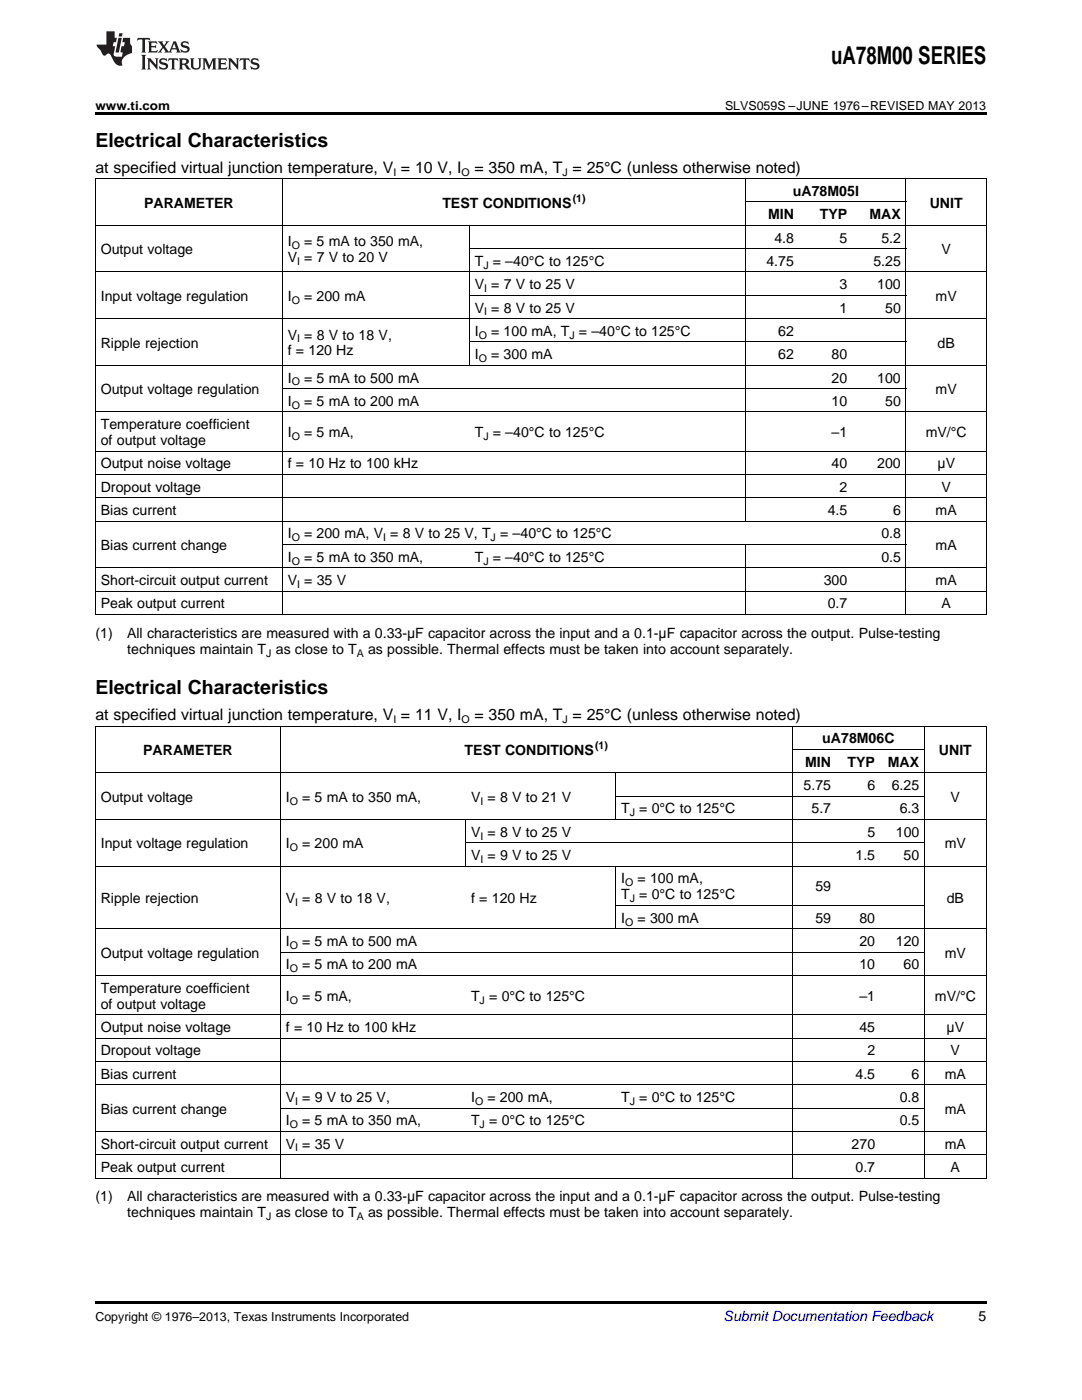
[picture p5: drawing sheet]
<svg xmlns="http://www.w3.org/2000/svg" width="216mm" height="279mm" viewBox="0 0 216 279" stroke-linecap="round" stroke-linejoin="round" font-family="sans-serif">
<defs><g id="words">
<text font-size="4.9" x="165.9" y="12.8">uA78M00 SERIES</text>
<g font-size="3.9">
<text x="19" y="29.3">Electrical Characteristics</text>
<text x="19" y="138.6">Electrical Characteristics</text>
</g>
<g font-size="3.2">
<text x="19" y="34.4">at specified virtual junction temperature, V = 10 V, I</text>
<text x="94.7" y="34.4">= 350 mA, T = 25°C (unless otherwise noted)</text>
<text x="19" y="143.7">at specified virtual junction temperature, V = 11 V, I</text>
<text x="94.7" y="143.7">= 350 mA, T = 25°C (unless otherwise noted)</text>
</g>
<g font-size="2.8">
<text x="28.8" y="41.4">PARAMETER</text>
<text x="88.3" y="41.4">TEST CONDITIONS</text>
<text x="158.2" y="39.1">uA78M05I</text>
<text x="185.5" y="41.4">UNIT</text>
<text x="153.2" y="43.7">MIN</text>
<text x="163.6" y="43.7">TYP</text>
<text x="173.5" y="43.7">MAX</text>
<text x="20.1" y="50.7">Output voltage</text>
<text x="57.4" y="49.1">I</text>
<text x="57.4" y="52.3">V = 7 V to 20 V</text>
<text x="60.7" y="49.1">= 5 mA to 350 mA,</text>
<text x="94.8" y="53.1">T = –40°C to 125°C</text>
<text x="152.9" y="53.1">4.75</text>
<text x="154.5" y="48.4">4.8</text>
<text x="167.5" y="48.4">5</text>
<text x="174.3" y="53.1">5.25</text>
<text x="175.9" y="48.4">5.2</text>
<text x="187.9" y="50.7">V</text>
<text x="94.8" y="57.7">V = 7 V to 25 V</text>
<text x="167.5" y="57.7">3</text>
<text x="175" y="57.7">100</text>
<text x="20.1" y="60">Input voltage regulation</text>
<text x="57.4" y="60">I</text>
<text x="60.7" y="60">= 200 mA</text>
<text x="94.8" y="62.4">V = 8 V to 25 V</text>
<text x="167.5" y="62.4">1</text>
<text x="176.6" y="62.4">50</text>
<text x="186.7" y="60">mV</text>
<text x="20.1" y="69.4">Ripple rejection</text>
<text x="57.4" y="67.8">V = 8 V to 18 V,</text>
<text x="57.4" y="70.9">f = 120 Hz</text>
<text x="94.8" y="67">I</text>
<text x="94.8" y="71.7">I</text>
<text x="98" y="67">= 100 mA, T = –40°C to 125°C</text>
<text x="98" y="71.7">= 300 mA</text>
<text x="155.3" y="67">62</text>
<text x="155.3" y="71.7">62</text>
<text x="165.9" y="71.7">80</text>
<text x="187.1" y="69.4">dB</text>
<text x="57.4" y="76.3">I</text>
<text x="60.7" y="76.3">= 5 mA to 500 mA</text>
<text x="165.9" y="76.3">20</text>
<text x="175" y="76.3">100</text>
<text x="20.1" y="78.7">Output voltage regulation</text>
<text x="57.4" y="81">I</text>
<text x="60.7" y="81">= 5 mA to 200 mA</text>
<text x="165.9" y="81">10</text>
<text x="176.6" y="81">50</text>
<text x="186.7" y="78.7">mV</text>
<text x="20.1" y="85.7">Temperature coefficient</text>
<text x="20.1" y="88.8">of output voltage</text>
<text x="57.4" y="87.2">I</text>
<text x="60.7" y="87.2">= 5 mA,</text>
<text x="94.8" y="87.2">T = –40°C to 125°C</text>
<text x="165.9" y="87.2">–1</text>
<text x="184.7" y="87.2">mV/°C</text>
<text x="20.1" y="93.5">Output noise voltage</text>
<text x="57.4" y="93.5">f = 10 Hz to 100 kHz</text>
<text x="165.9" y="93.5">40</text>
<text x="175" y="93.5">200</text>
<text x="187.1" y="93.5">μV</text>
<text x="20.1" y="98.1">Dropout voltage</text>
<text x="167.5" y="98.1">2</text>
<text x="187.9" y="98.1">V</text>
<text x="20.1" y="102.8">Bias current</text>
<text x="57.4" y="107.5">I</text>
<text x="60.7" y="107.5">= 200 mA, V = 8 V to 25 V, T = –40°C to 125°C</text>
<text x="165.2" y="102.8">4.5</text>
<text x="175.9" y="107.5">0.8</text>
<text x="178.2" y="102.8">6</text>
<text x="186.7" y="102.8">mA</text>
<text x="20.1" y="109.8">Bias current change</text>
<text x="57.4" y="112.1">I</text>
<text x="60.7" y="112.1">= 5 mA to 350 mA,</text>
<text x="94.8" y="112.1">T = –40°C to 125°C</text>
<text x="175.9" y="112.1">0.5</text>
<text x="186.7" y="109.8">mA</text>
<text x="20.1" y="116.8">Short-circuit output current</text>
<text x="57.4" y="116.8">V = 35 V</text>
<text x="164.4" y="116.8">300</text>
<text x="186.7" y="116.8">mA</text>
<text x="20.1" y="121.4">Peak output current</text>
<text x="165.2" y="121.4">0.7</text>
<text x="187.9" y="121.4">A</text>
<text x="19" y="127.3">(1)</text>
<text x="25.4" y="127.3">All characteristics are measured with a 0.33-μF capacitor across the input and a 0.1-μF capacitor across the output. Pulse-testing</text>
<text x="25.4" y="130.5">techniques maintain T as close to T</text>
<text x="73.4" y="130.5">as possible. Thermal effects must be taken into account separately.</text>
<text x="164.1" y="148.4">uA78M06C</text>
<text x="28.6" y="150.7">PARAMETER</text>
<text x="92.7" y="150.7">TEST CONDITIONS</text>
<text x="160.7" y="153">MIN</text>
<text x="169.1" y="153">TYP</text>
<text x="177.2" y="153">MAX</text>
<text x="187.4" y="150.7">UNIT</text>
<text x="20.1" y="160">Output voltage</text>
<text x="57" y="160">I</text>
<text x="60.3" y="160">= 5 mA to 350 mA,</text>
<text x="94" y="160">V = 8 V to 21 V</text>
<text x="160.3" y="157.7">5.75</text>
<text x="173.1" y="157.7">6</text>
<text x="177.9" y="157.7">6.25</text>
<text x="189.7" y="160">V</text>
<text x="94" y="167">V = 8 V to 25 V</text>
<text x="124" y="162.3">T = 0°C to 125°C</text>
<text x="161.9" y="162.3">5.7</text>
<text x="173.1" y="167">5</text>
<text x="178.8" y="167">100</text>
<text x="179.5" y="162.3">6.3</text>
<text x="20.1" y="169.3">Input voltage regulation</text>
<text x="57" y="169.3">I</text>
<text x="60.3" y="169.3">= 200 mA</text>
<text x="94" y="171.7">V = 9 V to 25 V</text>
<text x="170.7" y="171.7">1.5</text>
<text x="180.3" y="171.7">50</text>
<text x="188.5" y="169.3">mV</text>
<text x="124" y="176.3">I</text>
<text x="124" y="179.5">T = 0°C to 125°C</text>
<text x="127.2" y="176.3">= 100 mA,</text>
<text x="162.7" y="177.9">59</text>
<text x="20.1" y="180.2">Ripple rejection</text>
<text x="57" y="180.2">V = 8 V to 18 V,</text>
<text x="94" y="180.2">f = 120 Hz</text>
<text x="124" y="184.1">I</text>
<text x="127.2" y="184.1">= 300 mA</text>
<text x="162.7" y="184.1">59</text>
<text x="171.5" y="184.1">80</text>
<text x="188.9" y="180.2">dB</text>
<text x="20.1" y="191.1">Output voltage regulation</text>
<text x="57" y="188.8">I</text>
<text x="60.3" y="188.8">= 5 mA to 500 mA</text>
<text x="171.5" y="188.8">20</text>
<text x="178.8" y="188.8">120</text>
<text x="188.5" y="191.1">mV</text>
<text x="57" y="193.5">I</text>
<text x="60.3" y="193.5">= 5 mA to 200 mA</text>
<text x="171.5" y="193.5">10</text>
<text x="180.3" y="193.5">60</text>
<text x="20.1" y="198.1">Temperature coefficient</text>
<text x="20.1" y="201.3">of output voltage</text>
<text x="57" y="199.7">I</text>
<text x="60.3" y="199.7">= 5 mA,</text>
<text x="94" y="199.7">T = 0°C to 125°C</text>
<text x="171.5" y="199.7">–1</text>
<text x="186.5" y="199.7">mV/°C</text>
<text x="20.1" y="206">Output noise voltage</text>
<text x="57" y="206">f = 10 Hz to 100 kHz</text>
<text x="171.5" y="206">45</text>
<text x="188.9" y="206">μV</text>
<text x="20.1" y="210.6">Dropout voltage</text>
<text x="20.1" y="215.3">Bias current</text>
<text x="170.7" y="215.3">4.5</text>
<text x="173.1" y="210.6">2</text>
<text x="181.9" y="215.3">6</text>
<text x="188.5" y="215.3">mA</text>
<text x="189.7" y="210.6">V</text>
<text x="57" y="219.9">V = 9 V to 25 V,</text>
<text x="94" y="219.9">I</text>
<text x="97.3" y="219.9">= 200 mA,</text>
<text x="124" y="219.9">T = 0°C to 125°C</text>
<text x="179.5" y="219.9">0.8</text>
<text x="20.1" y="222.2">Bias current change</text>
<text x="57" y="224.6">I</text>
<text x="60.3" y="224.6">= 5 mA to 350 mA,</text>
<text x="94" y="224.6">T = 0°C to 125°C</text>
<text x="179.5" y="224.6">0.5</text>
<text x="188.5" y="222.2">mA</text>
<text x="20.1" y="229.2">Short-circuit output current</text>
<text x="20.1" y="233.9">Peak output current</text>
<text x="57" y="229.2">V = 35 V</text>
<text x="169.9" y="229.2">270</text>
<text x="170.7" y="233.9">0.7</text>
<text x="188.5" y="229.2">mA</text>
<text x="189.7" y="233.9">A</text>
<text x="19" y="239.7">(1)</text>
<text x="25.4" y="239.7">All characteristics are measured with a 0.33-μF capacitor across the input and a 0.1-μF capacitor across the output. Pulse-testing</text>
<text x="25.4" y="242.9">techniques maintain T as close to T</text>
<text x="73.4" y="242.9">as possible. Thermal effects must be taken into account separately.</text>
<text x="195.3" y="263.6">5</text>
</g>
<text font-size="2.8" fill="#0000c8" x="144.4" y="263.6">Submit Documentation Feedback</text>
<g font-size="2.5">
<text x="19" y="21.9">www.ti.com</text>
<text x="144.7" y="21.9">SLVS059S –JUNE 1976–REVISED MAY 2013</text>
<text x="19" y="263.6">Copyright © 1976–2013, Texas Instruments Incorporated</text>
</g>
<g font-size="2.1">
<text x="78.5" y="35.1">I</text>
<text x="92.1" y="35.1">O</text>
<text x="112.3" y="35.1">J</text>
<text x="114.3" y="40.3">(1)</text>
<text x="58.2" y="49.7">O</text>
<text x="59.3" y="52.9">I</text>
<text x="96.4" y="53.6">J</text>
<text x="96.6" y="58.3">I</text>
<text x="58.2" y="60.6">O</text>
<text x="96.6" y="62.9">I</text>
<text x="59.3" y="68.3">I</text>
<text x="95.5" y="67.6">O</text>
<text x="113.6" y="67.6">J</text>
<text x="58.2" y="76.9">O</text>
<text x="95.5" y="72.2">O</text>
<text x="58.2" y="81.6">O</text>
<text x="58.2" y="87.8">O</text>
<text x="96.4" y="87.8">J</text>
<text x="58.2" y="108">O</text>
<text x="58.2" y="112.7">O</text>
<text x="76.4" y="108">I</text>
<text x="96.4" y="112.7">J</text>
<text x="97.9" y="108">J</text>
<text x="59.3" y="117.3">I</text>
<text x="53.1" y="131">J</text>
<text x="71.2" y="131">A</text>
<text x="78.5" y="144.4">I</text>
<text x="92.1" y="144.4">O</text>
<text x="112.3" y="144.4">J</text>
<text x="118.7" y="149.6">(1)</text>
<text x="57.8" y="160.6">O</text>
<text x="95.9" y="160.6">I</text>
<text x="95.9" y="167.6">I</text>
<text x="125.7" y="162.9">J</text>
<text x="57.8" y="169.9">O</text>
<text x="95.9" y="172.2">I</text>
<text x="124.7" y="176.9">O</text>
<text x="58.9" y="180.8">I</text>
<text x="124.7" y="184.7">O</text>
<text x="125.7" y="180.1">J</text>
<text x="57.8" y="189.4">O</text>
<text x="57.8" y="194">O</text>
<text x="57.8" y="200.3">O</text>
<text x="95.7" y="200.3">J</text>
<text x="58.9" y="220.5">I</text>
<text x="94.8" y="220.5">O</text>
<text x="125.7" y="220.5">J</text>
<text x="57.8" y="225.1">O</text>
<text x="95.7" y="225.1">J</text>
<text x="58.9" y="229.8">I</text>
<text x="53.1" y="243.5">J</text>
<text x="71.2" y="243.5">A</text>
</g>
</g></defs>
<path d="M19 22.5h177.8v.5h-177.8zM19 259.7h177.8v.5h-177.8z" fill="#000"/>
<g fill="none" stroke="#000" stroke-width=".2">
<path d="M19 35.6h177.8M19.1 35.7v87M56.3 35.7v87M148.8 35.7v68.4M180.8 35.7v87M196.8 35.7v87M19 54.3h177.8M19 45h177.8M93.6 45v28M93.7 58.9h87.1M93.7 49.6h87.1M148.8 40.3h32"/>
<path d="M19 72.9h177.8M19 63.6h177.8M56.4 77.6h124.4M93.7 68.2h87.1M19 99.4h177.8M19 94.7h177.8M19 90h177.8M19 82.2h177.8M19 118h177.8M19 113.3h177.8M19 104h177.8M56.4 108.7h124.4"/>
<path d="M148.8 108.7v14M19 122.6h177.8M19 154.3h177.8M19 144.9h177.8M19.1 145v90.2M55.9 145v90.2M122.9 154.3v9.3M122.9 158.9h61.6M158.1 145v90.2M158.1 149.6h26.4M184.4 145v90.2M196.8 145v90.2"/>
<path d="M19 172.9h177.8M19 163.6h177.8M92.9 163.6v9.3M93 168.2h91.5M122.9 172.9v12.5M19 194.7h177.8M19 185.4h177.8M56 190h128.5M122.9 180.7h61.6M19 216.5h177.8M19 211.8h177.8M19 207.2h177.8"/>
<path d="M19 202.5h177.8M19 235.1h177.8M19 230.5h177.8M19 225.8h177.8M56 221.1h128.5"/>
</g>
<g fill="#231f20">
<path d="M27.5 7.6l-.1 .5 .4-.2h.6v.1v2.1l-.2 .4h1l-.3-.4v-2.1l.1-.1h.5l.5 .2-.2-.5zM29.5 8.3l.2 .3v1.5l-.2 .4h1.8l.2-.6a1.04 1.04 0 0 1-1.3 .2v-.7h.6l.3 .2v-.6l-.3 .2h-.6v-.6l.8-.1 .4 .3-.2-.5zM31.5 8.3l.9 1.1-.9 1.1h.8l-.2-.2 .5-.7 .4 .7-.2 .2h1.5l-.1-.2 .1-.4h.9l.1 .4-.2 .2h1l-.3-.3-.7-1.9h-.5l-.9 2-.8-1 .9-1h-.8l.1 .3-.3 .5-.4-.6 .2-.2zM34.7 8.6l.4 1h-.7zM36.3 8.4a.63 .63 0 0 0-.2 .7 .63 .63 0 0 0 .6 .4l.6 .2 .1 .2a.75 .75 0 0 1-.7 .4 .75 .75 0 0 1-.6-.5l.1 .7 .1-.1a1.11 1.11 0 0 0 1.5-.6 1.13 1.13 0 0 0-1.2-.8l-.1-.4a1.04 1.04 0 0 1 1.2 .2l-.2-.5-.1 .1-.5-.2zM28.2 10.9l.2 .4v2.2l-.2 .4h1l-.3-.4v-2.2l.3-.4zM29.3 11.6l.3 .4v1.5l-.3 .4h.8l-.2-.4v-1.3l1.5 1.7v-1.9l.2-.4h-.7l.2 .4v.9l-1.1-1.3zM32 11.8a.62 .62 0 0 0-.2 .7 .62 .62 0 0 0 .6 .4l.6 .1 .1 .3a.76 .76 0 0 1-.7 .3 .76 .76 0 0 1-.6-.4l.1 .7 .1-.1a1.11 1.11 0 0 0 1.5-.6 1.13 1.13 0 0 0-1.2-.8l-.1-.4a1.04 1.04 0 0 1 1.2 .2l-.2-.6-.1 .1-.5-.1zM33.7 11.6l-.2 .6a.61 .61 0 0 1 .8-.3v1.6l-.2 .4h.9l-.2-.4v-1.6a.63 .63 0 0 1 .8 .3l-.2-.6zM35.6 11.6l.3 .4v1.5l-.3 .4h1l-.2-.2v-.8l.5 .2a.76 .76 0 0 0 1.2 .7l-1-1a.58 .58 0 0 0 .6-.5 .58 .58 0 0 0-.5-.6zM36.4 11.9h.1a.45 .45 0 0 1 .5 .1 .45 .45 0 0 1 .1 .5l-.7 .2zM37.9 11.6l.2 .2a2.17 2.17 0 0 0 .3 1.9 .99 .99 0 0 0 1.6-.6v-1.1l.2-.4h-.7l.2 .2a1.92 1.92 0 0 1-.2 1.8 .6 .6 0 0 1-.9-.5v-1.1l.2-.4zM40.4 11.6l.2 .4v1.5l-.2 .4h.7l-.2-.4v-1.4l.8 1.8 .8-1.8v1.4l-.2 .4h.9l-.2-.4v-1.5l.2-.4h-.8l-.6 1.5-.6-1.5zM43.4 11.6l.2 .4v1.5l-.2 .4h1.8l.2-.6a1.04 1.04 0 0 1-1.3 .1v-.6h.5l.4 .2v-.6l-.4 .2h-.5v-.7h.8l.3 .3-.1-.6zM45.5 11.6l.2 .4v1.5l-.2 .4h.7l-.2-.4v-1.3l1.5 1.7v-1.9l.2-.4h-.7l.2 .4v.9l-1.1-1.3zM47.9 11.6l-.1 .6a.61 .61 0 0 1 .8-.3v1.6l-.3 .4h1l-.3-.4 .1-1.6a.63 .63 0 0 1 .7 .3l-.1-.6zM50.2 11.8a.62 .62 0 0 0-.2 .7 .62 .62 0 0 0 .6 .4l.6 .1 .2 .3a.76 .76 0 0 1-.8 .3 .76 .76 0 0 1-.6-.4l.1 .7 .2-.1a1.11 1.11 0 0 0 1.5-.6 1.13 1.13 0 0 0-1.3-.8l-.1-.4a1.04 1.04 0 0 1 1.2 .2l-.1-.6-.2 .1-.5-.1z"/>
<path d="M21.2 6.3v2.6h-1.9l.1 .4 .7 .9a.91 .91 0 0 0 1 .8 .56 .56 0 0 1 .5-.3 .56 .56 0 0 1 .5 .3l.4 .8a1.53 1.53 0 0 0 1.9 1.2 1.54 1.54 0 0 1 1-2.1l.9-.3v-1.4a1.52 1.52 0 0 1-.3-1.6h-1.4l-.2 .8h.5l-.2 .8h-.4l-.2 1v.2l.4 .1-.2 .8a1.93 1.93 0 0 1-1.6-.3l.3-1.8h-.5l.2-.8h.4l.2-.8h-.4v-1.3zM23.6 7.6l-.6 2.9h.7l.6-2.9zM23.8 6.6l-.1 .7h.6l.2-.7z"/>
</g>
<use href="#words"/>
</svg>
